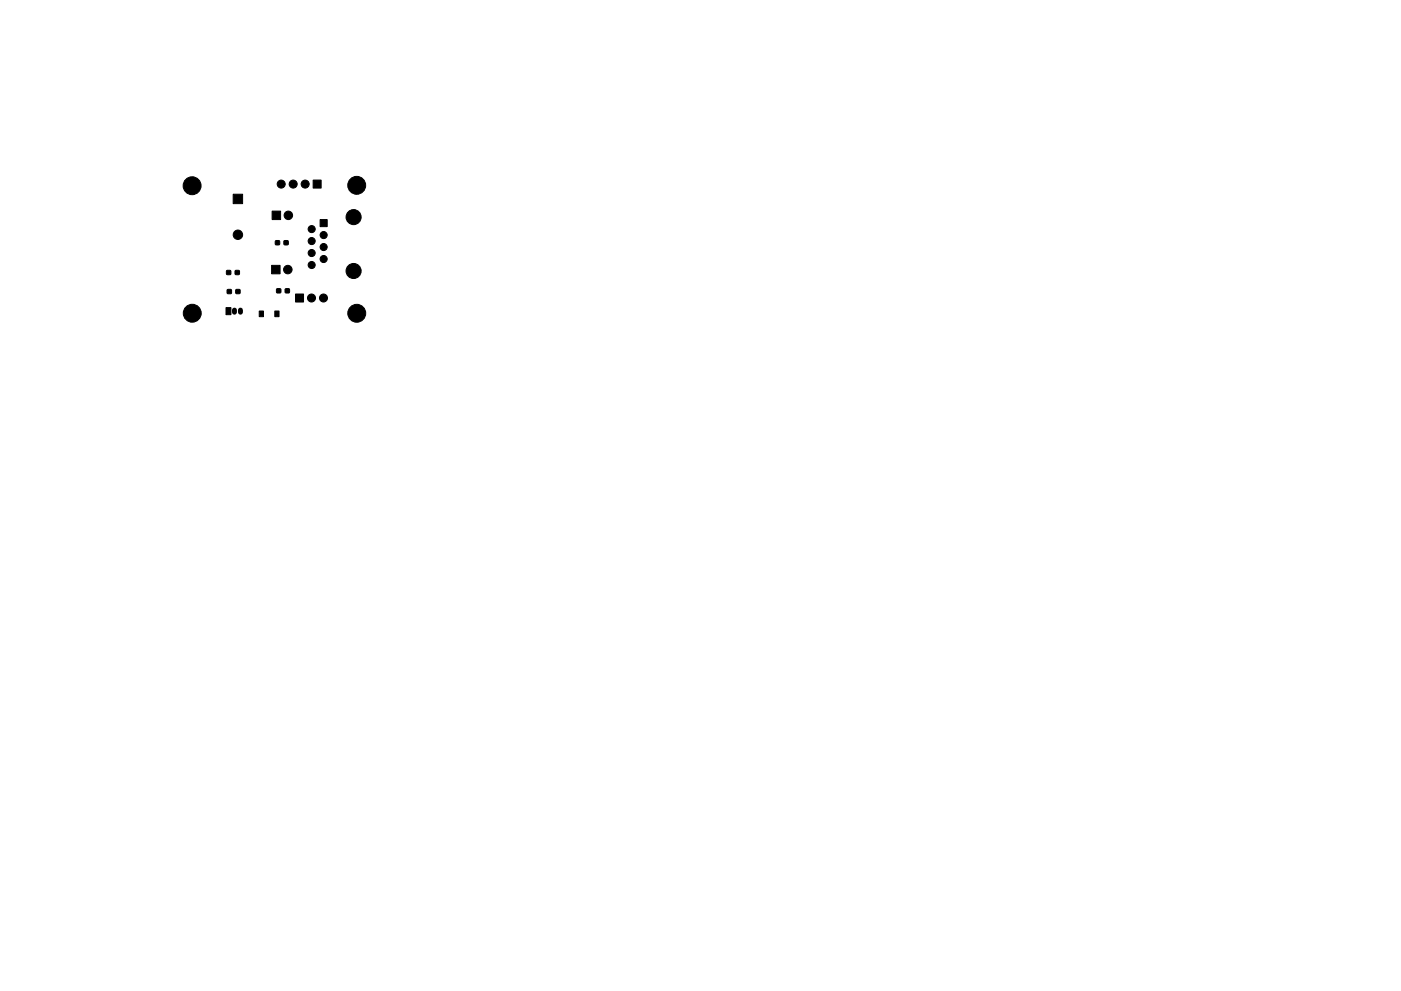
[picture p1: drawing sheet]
<svg xmlns="http://www.w3.org/2000/svg" width="297mm" height="210mm" viewBox="0 0 297 210" stroke-linecap="round" stroke-linejoin="round" font-family="sans-serif">
<g fill="#000" stroke="#000" stroke-width=".21">
<path d="M66.4 38.2h1.7v1.7h-1.7zM48.1 57.4h.8v.8h-.8zM49.4 41.2h2v2h-2zM49.9 57.4h.8v.8h-.8zM57.6 56.3h1.8v1.8h-1.8zM57.7 44.8h1.8v1.8h-1.8zM58.4 51.1h.8v.8h-.8zM60.2 51.1h.9v.8h-.9zM67.9 46.6h1.5v1.5h-1.5zM47.9 65.3h1.1v1.5h-1.1zM48.2 61.5h.8v.8h-.8zM50 61.5h.9v.8h-.9z"/>
<path d="M55 66h.9v1.2h-.9zM58.3 66h.9v1.2h-.9zM58.7 61.3h.8v.8h-.8zM60.5 61.3h.8v.8h-.8zM62.7 62.4h1.7v1.7h-1.7z"/>
<circle cx="40.7" cy="39.4" r="1.9"/>
<circle cx="59.6" cy="39.1" r=".85"/>
<circle cx="62.2" cy="39.1" r=".85"/>
<circle cx="64.7" cy="39.1" r=".85"/>
<circle cx="75.6" cy="39.3" r="1.9"/>
<circle cx="50.4" cy="49.8" r="1"/>
<circle cx="61" cy="57.2" r=".9"/>
<circle cx="61.1" cy="45.7" r=".9"/>
<circle cx="66.1" cy="48.6" r=".75"/>
<circle cx="66.1" cy="53.7" r=".75"/>
<circle cx="66.1" cy="56.2" r=".75"/>
<circle cx="66.1" cy="51.1" r=".75"/>
<circle cx="68.6" cy="49.9" r=".75"/>
<circle cx="68.6" cy="55" r=".75"/>
<circle cx="68.6" cy="52.4" r=".75"/>
<circle cx="75" cy="57.5" r="1.6"/>
<circle cx="75" cy="46.1" r="1.6"/>
<circle cx="40.8" cy="66.5" r="1.9"/>
<circle cx="66" cy="63.2" r=".85"/>
<circle cx="68.6" cy="63.2" r=".85"/>
<circle cx="75.6" cy="66.5" r="1.9"/>
</g>
<path d="M49.7 65.8v.4M51 65.8v.4" fill="none" stroke="#000" stroke-width="1.1"/>
</svg>
